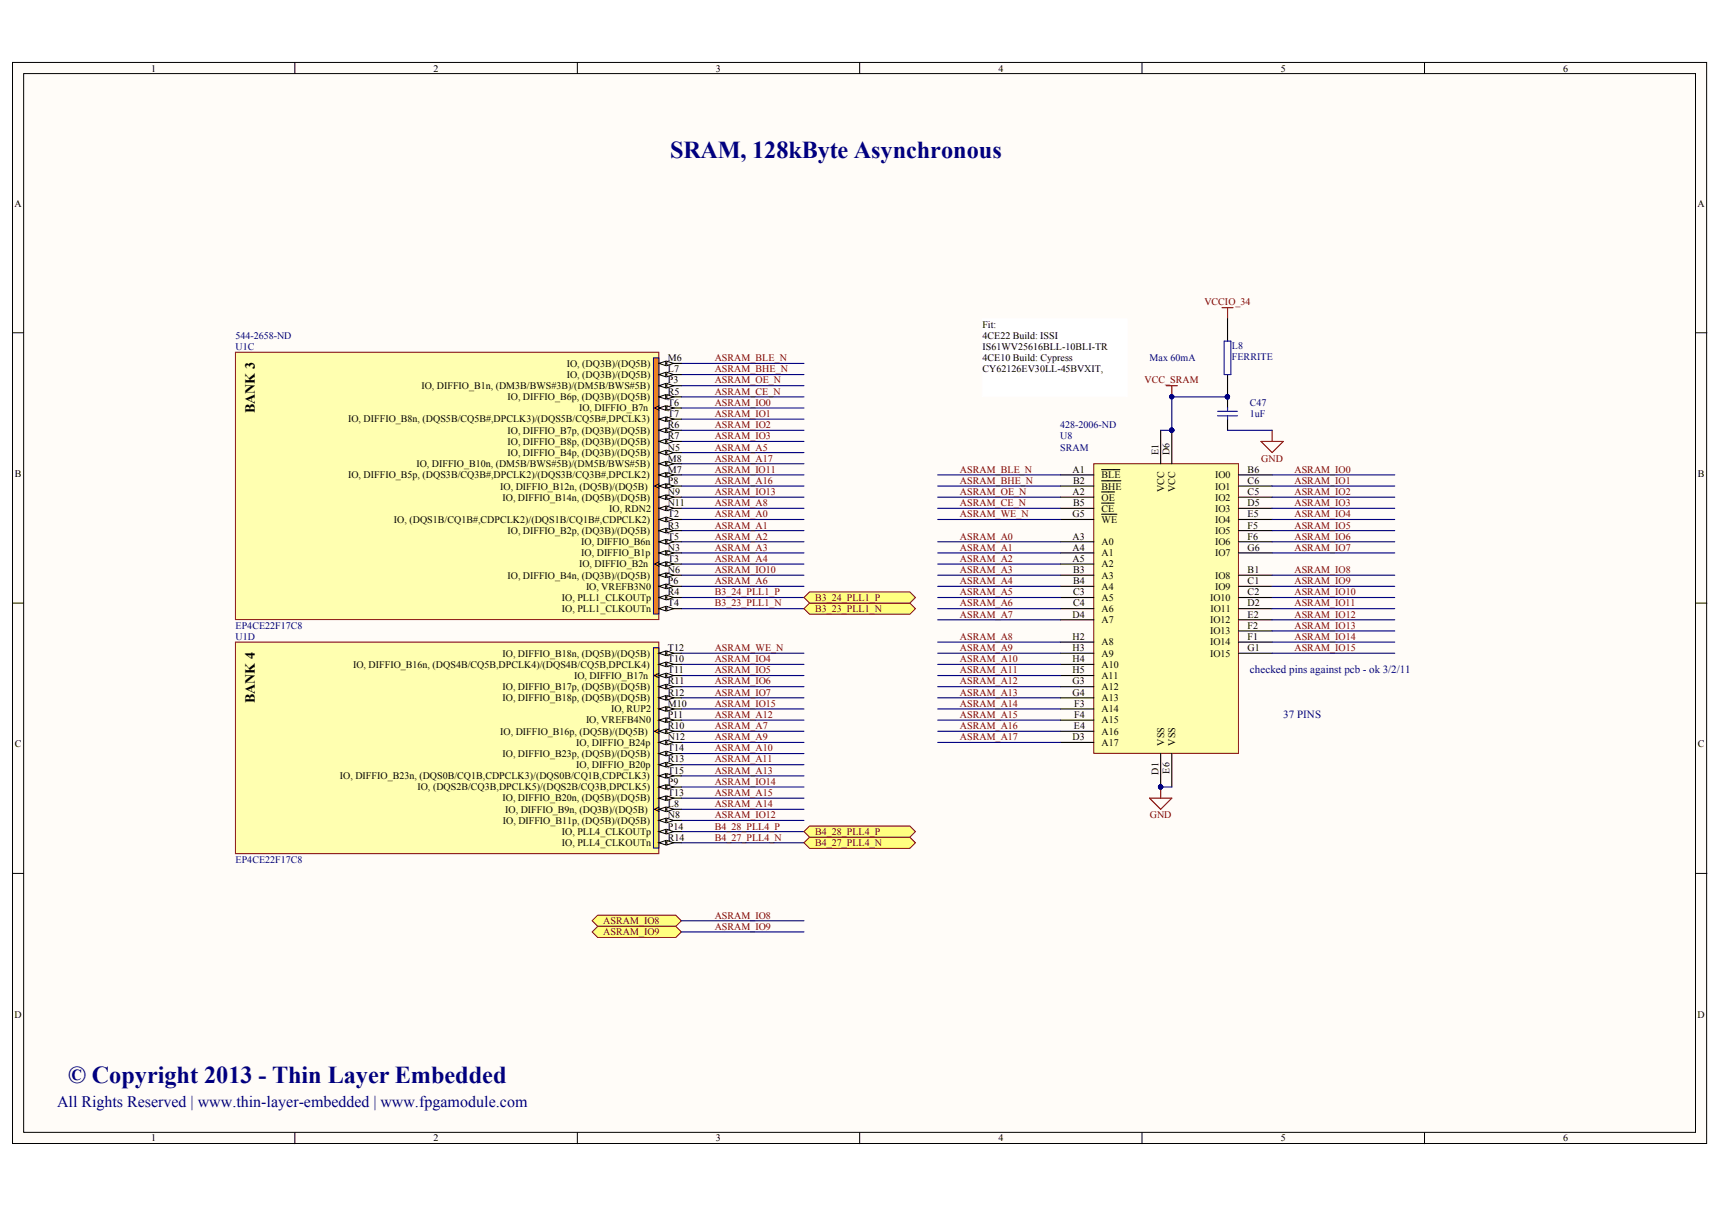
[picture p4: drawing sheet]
<svg xmlns="http://www.w3.org/2000/svg" width="291mm" height="204mm" viewBox="0 0 291 204" stroke-linecap="round" stroke-linejoin="round" font-family="sans-serif">
<defs><g id="words">
<g font-size="4.1" fill="#000080">
<text x="113.1" y="26.6">SRAM, 128kByte Asynchronous</text>
<text x="11.5" y="182.8">© Copyright 2013 - Thin Layer Embedded</text>
</g>
<text font-size="2.7" fill="#000080" x="9.6" y="186.8">All Rights Reserved | www.thin-layer-embedded | www.fpgamodule.com</text>
<g font-size="2.4">
<text x="43" y="69.8" transform="rotate(-90 43 69.8)">BANK 3</text>
<text x="43" y="118.7" transform="rotate(-90 43 118.7)">BANK 4</text>
</g>
<g font-size="1.9" fill="#000080">
<text x="211" y="113.6">checked pins against pcb - ok 3/2/11</text>
<text x="216.6" y="121.1">37 PINS</text>
</g>
<g font-size="1.7">
<text x="25.5" y="12.1">1</text>
<text x="73.2" y="12.1">2</text>
<text x="120.9" y="12.1">3</text>
<text x="168.6" y="12.1">4</text>
<text x="216.2" y="12.1">5</text>
<text x="263.9" y="12.1">6</text>
<text x="2.5" y="34.9">A</text>
<text x="286.6" y="34.9">A</text>
<text x="165.8" y="55.3">Fit:</text>
<text x="165.8" y="57.2">4CE22 Build: ISSI</text>
<text x="165.8" y="59.1">IS61WV25616BLL-10BLI-TR</text>
<text x="71.1" y="65.7">IO, DIFFIO_B1n, (DM3B/BWS#3B)/(DM5B/BWS#5B)</text>
<text x="95.7" y="61.9">IO, (DQ3B)/(DQ5B)</text>
<text x="95.7" y="63.8">IO, (DQ3B)/(DQ5B)</text>
<text x="112.7" y="61">M6</text>
<text x="112.7" y="62.9">L7</text>
<text x="112.7" y="64.7">P3</text>
<text x="165.8" y="61">4CE10 Build: Cypress</text>
<text x="165.8" y="62.9">CY62126EV30LL-45BVXIT,</text>
<text x="58.8" y="71.3">IO, DIFFIO_B8n, (DQS5B/CQ5B#,DPCLK3)/(DQS5B/CQ5B#,DPCLK3)</text>
<text x="85.7" y="67.6">IO, DIFFIO_B6p, (DQ3B)/(DQ5B)</text>
<text x="97.8" y="69.5">IO, DIFFIO_B7n</text>
<text x="112.7" y="66.6">R5</text>
<text x="112.7" y="68.5">T6</text>
<text x="112.7" y="70.4">T7</text>
<text x="85.7" y="73.2">IO, DIFFIO_B7p, (DQ3B)/(DQ5B)</text>
<text x="85.7" y="75.1">IO, DIFFIO_B8p, (DQ3B)/(DQ5B)</text>
<text x="85.7" y="77">IO, DIFFIO_B4p, (DQ3B)/(DQ5B)</text>
<text x="112.7" y="72.2">R6</text>
<text x="112.7" y="74.1">R7</text>
<text x="112.7" y="76">N5</text>
<text x="112.7" y="77.9">M8</text>
<text x="195.6" y="76.8" transform="rotate(-90 195.6 76.8)">E1</text>
<text x="197.4" y="76.8" transform="rotate(-90 197.4 76.8)">D6</text>
<text x="2.5" y="80.5">B</text>
<text x="58.8" y="80.7">IO, DIFFIO_B5p, (DQS3B/CQ3B#,DPCLK2)/(DQS3B/CQ3B#,DPCLK2)</text>
<text x="70.3" y="78.8">IO, DIFFIO_B10n, (DM5B/BWS#5B)/(DM5B/BWS#5B)</text>
<text x="84.4" y="82.6">IO, DIFFIO_B12n, (DQ5B)/(DQ5B)</text>
<text x="112.7" y="79.8">M7</text>
<text x="112.7" y="81.7">P8</text>
<text x="112.7" y="83.6">N9</text>
<text x="181.1" y="79.8">A1</text>
<text x="181.1" y="83.6">A2</text>
<text x="181.1" y="81.7">B2</text>
<text x="186" y="80.7">BLE</text>
<text x="186" y="82.6">BHE</text>
<text x="196.5" y="83.1" transform="rotate(-90 196.5 83.1)">VCC</text>
<text x="198.4" y="83.1" transform="rotate(-90 198.4 83.1)">VCC</text>
<text x="205.1" y="80.7">IO0</text>
<text x="205.1" y="82.6">IO1</text>
<text x="210.6" y="79.8">B6</text>
<text x="210.6" y="83.6">C5</text>
<text x="210.6" y="81.7">C6</text>
<text x="286.6" y="80.5">B</text>
<text x="66.5" y="88.2">IO, (DQS1B/CQ1B#,CDPCLK2)/(DQS1B/CQ1B#,CDPCLK2)</text>
<text x="84.8" y="84.5">IO, DIFFIO_B14n, (DQ5B)/(DQ5B)</text>
<text x="102.9" y="86.4">IO, RDN2</text>
<text x="112.7" y="85.4">N11</text>
<text x="112.7" y="87.3">T2</text>
<text x="112.7" y="89.2">R3</text>
<text x="181.1" y="87.3">G5</text>
<text x="181.1" y="85.4">B5</text>
<text x="186" y="84.5">OE</text>
<text x="186" y="86.4">CE</text>
<text x="186" y="88.2">WE</text>
<text x="205.1" y="84.5">IO2</text>
<text x="205.1" y="86.4">IO3</text>
<text x="205.1" y="88.2">IO4</text>
<text x="210.6" y="85.4">D5</text>
<text x="210.6" y="87.3">E5</text>
<text x="210.6" y="89.2">F5</text>
<text x="85.7" y="90.1">IO, DIFFIO_B2p, (DQ3B)/(DQ5B)</text>
<text x="97.8" y="95.8">IO, DIFFIO_B2n</text>
<text x="98.1" y="92">IO, DIFFIO_B6n</text>
<text x="98.1" y="93.9">IO, DIFFIO_B1p</text>
<text x="112.7" y="91.1">T5</text>
<text x="112.7" y="93">N3</text>
<text x="112.7" y="94.8">T3</text>
<text x="181.1" y="91.1">A3</text>
<text x="181.1" y="93">A4</text>
<text x="181.1" y="94.8">A5</text>
<text x="186" y="92">A0</text>
<text x="186" y="93.9">A1</text>
<text x="186" y="95.8">A2</text>
<text x="205.1" y="90.1">IO5</text>
<text x="205.1" y="92">IO6</text>
<text x="205.1" y="93.9">IO7</text>
<text x="210.6" y="91.1">F6</text>
<text x="210.6" y="93">G6</text>
<text x="85.7" y="97.7">IO, DIFFIO_B4n, (DQ3B)/(DQ5B)</text>
<text x="94.8" y="101.4">IO, PLL1_CLKOUTp</text>
<text x="98.9" y="99.6">IO, VREFB3N0</text>
<text x="112.7" y="96.7">N6</text>
<text x="112.7" y="98.6">P6</text>
<text x="112.7" y="100.5">R4</text>
<text x="181.1" y="96.7">B3</text>
<text x="181.1" y="98.6">B4</text>
<text x="181.1" y="100.5">C3</text>
<text x="186" y="97.7">A3</text>
<text x="186" y="99.6">A4</text>
<text x="186" y="101.4">A5</text>
<text x="204.3" y="101.4">IO10</text>
<text x="205.1" y="97.7">IO8</text>
<text x="205.1" y="99.6">IO9</text>
<text x="210.6" y="96.7">B1</text>
<text x="210.6" y="98.6">C1</text>
<text x="210.6" y="100.5">C2</text>
<text x="94.8" y="103.3">IO, PLL1_CLKOUTn</text>
<text x="112.7" y="102.4">T4</text>
<text x="181.1" y="104.3">D4</text>
<text x="181.1" y="102.4">C4</text>
<text x="186" y="103.3">A6</text>
<text x="186" y="105.2">A7</text>
<text x="204.3" y="105.2">IO12</text>
<text x="204.3" y="107.1">IO13</text>
<text x="204.4" y="103.3">IO11</text>
<text x="210.6" y="102.4">D2</text>
<text x="210.6" y="104.3">E2</text>
<text x="210.6" y="106.2">F2</text>
<text x="59.6" y="112.7">IO, DIFFIO_B16n, (DQS4B/CQ5B,DPCLK4)/(DQS4B/CQ5B,DPCLK4)</text>
<text x="84.8" y="110.8">IO, DIFFIO_B18n, (DQ5B)/(DQ5B)</text>
<text x="112.7" y="109.9">T12</text>
<text x="112.7" y="111.8">T10</text>
<text x="112.7" y="113.7">T11</text>
<text x="181.1" y="108">H2</text>
<text x="181.1" y="109.9">H3</text>
<text x="181.1" y="111.8">H4</text>
<text x="181.1" y="113.7">H5</text>
<text x="186" y="108.9">A8</text>
<text x="186" y="110.8">A9</text>
<text x="186" y="112.7">A10</text>
<text x="204.3" y="108.9">IO14</text>
<text x="204.3" y="110.8">IO15</text>
<text x="210.6" y="108">F1</text>
<text x="210.6" y="109.9">G1</text>
<text x="84.8" y="116.5">IO, DIFFIO_B17p, (DQ5B)/(DQ5B)</text>
<text x="84.8" y="118.4">IO, DIFFIO_B18p, (DQ5B)/(DQ5B)</text>
<text x="96.9" y="114.6">IO, DIFFIO_B17n</text>
<text x="112.7" y="115.5">R11</text>
<text x="112.7" y="117.4">R12</text>
<text x="112.7" y="119.3">M10</text>
<text x="181.1" y="115.5">G3</text>
<text x="181.1" y="117.4">G4</text>
<text x="181.4" y="119.3">F3</text>
<text x="186" y="116.5">A12</text>
<text x="186" y="118.4">A13</text>
<text x="186" y="114.6">A11</text>
<text x="84.4" y="124">IO, DIFFIO_B16p, (DQ5B)/(DQ5B)</text>
<text x="97.3" y="125.9">IO, DIFFIO_B24p</text>
<text x="98.9" y="122.1">IO, VREFB4N0</text>
<text x="103.2" y="120.3">IO, RUP2</text>
<text x="112.7" y="121.2">P11</text>
<text x="112.7" y="123.1">R10</text>
<text x="112.7" y="124.9">N12</text>
<text x="181.1" y="124.9">D3</text>
<text x="181.3" y="123.1">E4</text>
<text x="181.4" y="121.2">F4</text>
<text x="186" y="120.3">A14</text>
<text x="186" y="122.1">A15</text>
<text x="186" y="124">A16</text>
<text x="186" y="125.9">A17</text>
<text x="196.5" y="125.9" transform="rotate(-90 196.5 125.9)">VSS</text>
<text x="198.4" y="125.9" transform="rotate(-90 198.4 125.9)">VSS</text>
<text x="2.5" y="126.1">C</text>
<text x="57.4" y="131.5">IO, DIFFIO_B23n, (DQS0B/CQ1B,CDPCLK3)/(DQS0B/CQ1B,CDPCLK3)</text>
<text x="84.8" y="127.8">IO, DIFFIO_B23p, (DQ5B)/(DQ5B)</text>
<text x="97.3" y="129.7">IO, DIFFIO_B20p</text>
<text x="112.7" y="126.8">T14</text>
<text x="112.7" y="128.7">R13</text>
<text x="112.7" y="130.6">T15</text>
<text x="195.6" y="130.8" transform="rotate(-90 195.6 130.8)">D1</text>
<text x="197.4" y="130.6" transform="rotate(-90 197.4 130.6)">E6</text>
<text x="286.6" y="126.1">C</text>
<text x="70.5" y="133.4">IO, (DQS2B/CQ3B,DPCLK5)/(DQS2B/CQ3B,DPCLK5)</text>
<text x="84.8" y="135.3">IO, DIFFIO_B20n, (DQ5B)/(DQ5B)</text>
<text x="85.3" y="137.2">IO, DIFFIO_B9n, (DQ3B)/(DQ5B)</text>
<text x="112.7" y="132.5">P9</text>
<text x="112.7" y="134.4">T13</text>
<text x="112.7" y="136.3">L8</text>
<text x="84.9" y="139">IO, DIFFIO_B11p, (DQ5B)/(DQ5B)</text>
<text x="94.8" y="140.9">IO, PLL4_CLKOUTp</text>
<text x="94.8" y="142.8">IO, PLL4_CLKOUTn</text>
<text x="112.7" y="138.1">N8</text>
<text x="112.7" y="140">P14</text>
<text x="112.7" y="141.9">R14</text>
<text x="2.5" y="171.8">D</text>
<text x="286.6" y="171.8">D</text>
<text x="25.5" y="192.7">1</text>
<text x="73.2" y="192.7">2</text>
<text x="120.9" y="192.7">3</text>
<text x="168.6" y="192.7">4</text>
<text x="216.2" y="192.7">5</text>
<text x="263.9" y="192.7">6</text>
</g>
<g font-size="1.7" fill="#800000">
<text x="203.3" y="51.6">VCCIO_34</text>
<text x="120.6" y="61">ASRAM_BLE_N</text>
<text x="120.6" y="62.9">ASRAM_BHE_N</text>
<text x="120.6" y="64.7">ASRAM_OE_N</text>
<text x="193.2" y="64.7">VCC_SRAM</text>
<text x="120.6" y="68.5">ASRAM_IO0</text>
<text x="120.6" y="70.4">ASRAM_IO1</text>
<text x="120.6" y="66.6">ASRAM_CE_N</text>
<text x="120.6" y="76">ASRAM_A5</text>
<text x="120.6" y="72.2">ASRAM_IO2</text>
<text x="120.6" y="74.1">ASRAM_IO3</text>
<text x="120.6" y="77.9">ASRAM_A17</text>
<text x="212.9" y="77.9">GND</text>
<text x="120.6" y="79.8">ASRAM_IO11</text>
<text x="120.6" y="83.6">ASRAM_IO13</text>
<text x="120.6" y="81.7">ASRAM_A16</text>
<text x="162" y="79.8">ASRAM_BLE_N</text>
<text x="162" y="81.7">ASRAM_BHE_N</text>
<text x="162" y="83.6">ASRAM_OE_N</text>
<text x="218.5" y="79.8">ASRAM_IO0</text>
<text x="218.5" y="81.7">ASRAM_IO1</text>
<text x="218.5" y="83.6">ASRAM_IO2</text>
<text x="120.6" y="87.3">ASRAM_A0</text>
<text x="120.6" y="85.4">ASRAM_A8</text>
<text x="120.6" y="89.2">ASRAM_A1</text>
<text x="162" y="85.4">ASRAM_CE_N</text>
<text x="162" y="87.3">ASRAM_WE_N</text>
<text x="218.5" y="85.4">ASRAM_IO3</text>
<text x="218.5" y="87.3">ASRAM_IO4</text>
<text x="218.5" y="89.2">ASRAM_IO5</text>
<text x="120.6" y="91.1">ASRAM_A2</text>
<text x="120.6" y="93">ASRAM_A3</text>
<text x="120.6" y="94.8">ASRAM_A4</text>
<text x="162" y="91.1">ASRAM_A0</text>
<text x="162" y="93">ASRAM_A1</text>
<text x="162" y="94.8">ASRAM_A2</text>
<text x="218.5" y="91.1">ASRAM_IO6</text>
<text x="218.5" y="93">ASRAM_IO7</text>
<text x="120.6" y="98.6">ASRAM_A6</text>
<text x="120.6" y="96.7">ASRAM_IO10</text>
<text x="120.6" y="100.5">B3_24_PLL1_P</text>
<text x="137.6" y="101.4">B3_24_PLL1_P</text>
<text x="162" y="96.7">ASRAM_A3</text>
<text x="162" y="98.6">ASRAM_A4</text>
<text x="162" y="100.5">ASRAM_A5</text>
<text x="218.5" y="96.7">ASRAM_IO8</text>
<text x="218.5" y="98.6">ASRAM_IO9</text>
<text x="218.5" y="100.5">ASRAM_IO10</text>
<text x="120.6" y="102.4">B3_23_PLL1_N</text>
<text x="137.6" y="103.3">B3_23_PLL1_N</text>
<text x="162" y="102.4">ASRAM_A6</text>
<text x="162" y="104.3">ASRAM_A7</text>
<text x="218.5" y="102.4">ASRAM_IO11</text>
<text x="218.5" y="104.3">ASRAM_IO12</text>
<text x="218.5" y="106.2">ASRAM_IO13</text>
<text x="120.6" y="109.9">ASRAM_WE_N</text>
<text x="120.6" y="113.7">ASRAM_IO5</text>
<text x="120.6" y="111.8">ASRAM_IO4</text>
<text x="162" y="108">ASRAM_A8</text>
<text x="162" y="109.9">ASRAM_A9</text>
<text x="162" y="111.8">ASRAM_A10</text>
<text x="162" y="113.7">ASRAM_A11</text>
<text x="218.5" y="108">ASRAM_IO14</text>
<text x="218.5" y="109.9">ASRAM_IO15</text>
<text x="120.6" y="117.4">ASRAM_IO7</text>
<text x="120.6" y="119.3">ASRAM_IO15</text>
<text x="120.6" y="115.5">ASRAM_IO6</text>
<text x="162" y="115.5">ASRAM_A12</text>
<text x="162" y="117.4">ASRAM_A13</text>
<text x="162" y="119.3">ASRAM_A14</text>
<text x="120.6" y="123.1">ASRAM_A7</text>
<text x="120.6" y="121.2">ASRAM_A12</text>
<text x="120.6" y="124.9">ASRAM_A9</text>
<text x="162" y="121.2">ASRAM_A15</text>
<text x="162" y="123.1">ASRAM_A16</text>
<text x="162" y="124.9">ASRAM_A17</text>
<text x="120.6" y="128.7">ASRAM_A11</text>
<text x="120.6" y="126.8">ASRAM_A10</text>
<text x="120.6" y="130.6">ASRAM_A13</text>
<text x="120.6" y="136.3">ASRAM_A14</text>
<text x="120.6" y="134.4">ASRAM_A15</text>
<text x="120.6" y="132.5">ASRAM_IO14</text>
<text x="120.6" y="138.1">ASRAM_IO12</text>
<text x="120.6" y="140">B4_28_PLL4_P</text>
<text x="120.6" y="141.9">B4_27_PLL4_N</text>
<text x="137.6" y="142.8">B4_27_PLL4_N</text>
<text x="137.6" y="140.9">B4_28_PLL4_P</text>
<text x="194.1" y="138.1">GND</text>
<text x="101.9" y="156">ASRAM_IO8</text>
<text x="120.6" y="155.1">ASRAM_IO8</text>
<text x="101.9" y="157.9">ASRAM_IO9</text>
<text x="120.6" y="157">ASRAM_IO9</text>
</g>
<g font-size="1.7" fill="#000080">
<text x="39.8" y="57.2">544-2658-ND</text>
<text x="39.8" y="59.1">U1C</text>
<text x="208" y="58.9">L8</text>
<text x="194.1" y="61">Max 60mA</text>
<text x="208" y="60.8">FERRITE</text>
<text x="211" y="68.5">C47</text>
<text x="211" y="70.4">1uF</text>
<text x="179" y="72.2">428-2006-ND</text>
<text x="179" y="74.1">U8</text>
<text x="179" y="76">SRAM</text>
<text x="39.8" y="106.2">EP4CE22F17C8</text>
<text x="39.8" y="108">U1D</text>
<text x="39.8" y="145.6">EP4CE22F17C8</text>
</g>
</g></defs>
<g fill="#fffcf8" stroke="#000" stroke-width=".17">
<path d="M2.1 10.5h286v182.5h-286z"/>
<path d="M4 12.4h282.2v178.7h-282.2z"/>
</g>
<g fill="none" stroke="#000" stroke-width=".17">
<path d="M49.8 10.5v1.9M97.5 10.5v1.9M145.1 10.5v1.9M192.8 10.5v1.9M240.5 10.5v1.9M2.1 56.2h1.9M286.3 56.2h1.8M2.1 101.8h1.9M286.3 101.8h1.8M2.1 147.4h1.9M286.3 147.4h1.8M49.8 191.2v1.9"/>
<path d="M97.5 191.2v1.9M145.1 191.2v1.9M192.8 191.2v1.9M240.5 191.2v1.9"/>
</g>
<path d="M184.6 78.3h24.5v48.9h-24.5z" fill="#ffffb0" stroke="#800000" stroke-width=".17"/>
<g fill="none" stroke="#000" stroke-width=".19">
<path d="M186 79.3h3.1M195.9 72.6v5.7M197.8 72.6v5.7M207.2 67v1.9M207.2 70.8v1.8M179 80.2h5.6M179 83.9h5.6M179 91.4h5.6M179 93.3h5.6M179 95.2h5.6M179 97.1h5.6M179 82h5.6"/>
<path d="M179 99h5.6M179 85.8h5.6M179 87.7h5.6M186 83h2.2M186 81.2h3.2M186 84.9h2.1M186 86.8h2.5M209.1 80.2h5.7M209.1 83.9h5.7M209.1 91.4h5.7M209.1 93.3h5.7M209.1 97.1h5.7"/>
<path d="M209.1 82h5.7M209.1 99h5.7M209.1 85.8h5.7M209.1 87.7h5.7M209.1 89.6h5.7M179 100.9h5.6M179 102.7h5.6M179 104.6h5.6M179 108.4h5.6M179 119.7h5.6M179 110.3h5.6M179 115.9h5.6"/>
<path d="M179 117.8h5.6M179 112.1h5.6M179 114h5.6M209.1 100.9h5.7M209.1 102.7h5.7M209.1 104.6h5.7M209.1 108.4h5.7M209.1 106.5h5.7M209.1 110.3h5.7M179 121.6h5.6M179 123.4h5.6M179 125.3h5.6"/>
<path d="M195.9 127.2v5.6M197.8 127.2v5.6"/>
</g>
<g fill="#000080" stroke="#000080" stroke-width=".17">
<circle cx="195.9" cy="132.8" r=".36"/>
<circle cx="197.8" cy="72.6" r=".36"/>
<circle cx="207.2" cy="67" r=".36"/>
</g>
<g fill="none" stroke="#000080" stroke-width=".19">
<path d="M115 61.3h20.7M115 63.2h20.7M115 65.1h20.7M115 67h20.7M115 68.9h20.7M115 70.8h20.7M115 72.6h20.7M115 74.5h20.7M115 76.4h20.7M115 78.3h20.7M207.2 72.6h7.6M115 80.2h20.7"/>
<path d="M115 82h20.7M115 83.9h20.7M115 85.8h20.7M115 87.7h20.7M115 91.4h20.7M115 93.3h20.7M115 95.2h20.7M115 97.1h20.7M115 99h20.7M115 89.6h20.7M158.3 80.2h20.7M158.3 82h20.7"/>
<path d="M158.3 83.9h20.7M158.3 85.8h20.7M158.3 87.7h20.7M158.3 91.4h20.7M158.3 93.3h20.7M158.3 95.2h20.7M158.3 97.1h20.7M158.3 99h20.7M214.8 80.2h20.7M214.8 82h20.7M214.8 83.9h20.7M214.8 85.8h20.7"/>
<path d="M214.8 87.7h20.7M214.8 91.4h20.7M214.8 93.3h20.7M214.8 97.1h20.7M214.8 99h20.7M214.8 89.6h20.7M115 100.9h20.7M115 102.7h20.7M115 110.3h20.7M115 112.1h20.7M115 114h20.7M115 115.9h20.7"/>
<path d="M115 117.8h20.7M115 119.7h20.7M158.3 100.9h20.7M158.3 102.7h20.7M158.3 104.6h20.7M158.3 108.4h20.7M158.3 110.3h20.7M158.3 112.1h20.7M158.3 114h20.7M158.3 115.9h20.7M158.3 117.8h20.7M158.3 119.7h20.7"/>
<path d="M214.8 100.9h20.7M214.8 102.7h20.7M214.8 104.6h20.7M214.8 108.4h20.7M214.8 110.3h20.7M214.8 106.5h20.7M115 121.6h20.7M115 132.8h20.7M115 123.4h20.7M115 125.3h20.7M115 127.2h20.7M115 129.1h20.7"/>
<path d="M115 131h20.7M115 134.7h20.7M115 136.6h20.7M115 138.5h20.7M158.3 121.6h20.7M195.9 132.8h1.9M115 140.4h20.7M115 142.3h20.7"/>
</g>
<path d="M212.9 74.5h3.7l-1.8 1.9zM214.8 72.6v1.9M194.1 134.7h3.7l-1.9 1.9zM195.9 132.8v1.9" fill="none" stroke="#800000" stroke-width=".19"/>
<path d="M205.5 70.2h3.4M205.5 69.4h3.4M207.2 68.9v.5M207.2 70.2v.6" fill="none" stroke="#00f" stroke-width=".19"/>
<path d="M39.7 59.5h71.5v45.1h-71.5z" fill="#ffffb0" stroke="#800000" stroke-width=".17"/>
<path d="M110.3 60.4h.9v43.2h-.9z" fill="#fd8300" stroke="#000080" stroke-width=".17"/>
<path d="M111.3 61.3h3.7" fill="none" stroke="#000" stroke-width=".19"/>
<g fill="#fffcf8" stroke="#000" stroke-width=".17">
<path d="M111.3 61.3l1.1-.3v.7z"/>
<path d="M112.6 61l1.1 .3-1.1 .4z"/>
</g>
<path d="M111.3 63.2h3.7" fill="none" stroke="#000" stroke-width=".19"/>
<g fill="#fffcf8" stroke="#000" stroke-width=".17">
<path d="M111.3 63.2l1.1-.4v.8z"/>
<path d="M112.6 62.8l1.1 .4-1.1 .4z"/>
</g>
<path d="M111.3 65.1h3.7" fill="none" stroke="#000" stroke-width=".19"/>
<g fill="#fffcf8" stroke="#000" stroke-width=".17">
<path d="M111.3 65.1l1.1-.4v.8z"/>
<path d="M112.6 64.7l1.1 .4-1.1 .4z"/>
</g>
<path d="M111.3 67h3.7" fill="none" stroke="#000" stroke-width=".19"/>
<g fill="#fffcf8" stroke="#000" stroke-width=".17">
<path d="M111.3 67l1.1-.4v.8z"/>
<path d="M112.6 66.6l1.1 .4-1.1 .4z"/>
</g>
<path d="M111.3 68.9h3.7" fill="none" stroke="#000" stroke-width=".19"/>
<path d="M111.3 68.5l-.8 .4 .8 .3" fill="none" stroke="#000" stroke-width=".17"/>
<g fill="#fffcf8" stroke="#000" stroke-width=".17">
<path d="M111.3 68.9l1.1-.4v.7z"/>
<path d="M112.6 68.5l1.1 .4-1.1 .3z"/>
</g>
<path d="M111.3 70.8h3.7" fill="none" stroke="#000" stroke-width=".19"/>
<g fill="#fffcf8" stroke="#000" stroke-width=".17">
<path d="M111.3 70.8l1.1-.4v.7z"/>
<path d="M112.6 70.4l1.1 .4-1.1 .3z"/>
</g>
<path d="M111.3 72.6h3.7" fill="none" stroke="#000" stroke-width=".19"/>
<g fill="#fffcf8" stroke="#000" stroke-width=".17">
<path d="M111.3 72.6l1.1-.3v.7z"/>
<path d="M112.6 72.3l1.1 .3-1.1 .4z"/>
</g>
<path d="M111.3 74.5h3.7" fill="none" stroke="#000" stroke-width=".19"/>
<g fill="#fffcf8" stroke="#000" stroke-width=".17">
<path d="M111.3 74.5l1.1-.4v.8z"/>
<path d="M112.6 74.1l1.1 .4-1.1 .4z"/>
</g>
<path d="M111.3 76.4h3.7" fill="none" stroke="#000" stroke-width=".19"/>
<g fill="#fffcf8" stroke="#000" stroke-width=".17">
<path d="M111.3 76.4l1.1-.4v.8z"/>
<path d="M112.6 76l1.1 .4-1.1 .4z"/>
</g>
<path d="M111.3 78.3h3.7" fill="none" stroke="#000" stroke-width=".19"/>
<g fill="#fffcf8" stroke="#000" stroke-width=".17">
<path d="M111.3 78.3l1.1-.4v.8z"/>
<path d="M112.6 77.9l1.1 .4-1.1 .4z"/>
</g>
<path d="M111.3 80.2h3.7" fill="none" stroke="#000" stroke-width=".19"/>
<g fill="#fffcf8" stroke="#000" stroke-width=".17">
<path d="M111.3 80.2l1.1-.4v.7z"/>
<path d="M112.6 79.8l1.1 .4-1.1 .3z"/>
</g>
<path d="M111.3 82h3.7" fill="none" stroke="#000" stroke-width=".19"/>
<path d="M111.3 81.7l-.8 .3 .8 .4" fill="none" stroke="#000" stroke-width=".17"/>
<g fill="#fffcf8" stroke="#000" stroke-width=".17">
<path d="M111.3 82l1.1-.3v.7z"/>
<path d="M112.6 81.7l1.1 .3-1.1 .4z"/>
</g>
<path d="M111.3 83.9h3.7" fill="none" stroke="#000" stroke-width=".19"/>
<g fill="#fffcf8" stroke="#000" stroke-width=".17">
<path d="M111.3 83.9l1.1-.4v.8z"/>
<path d="M112.6 83.5l1.1 .4-1.1 .4z"/>
</g>
<path d="M111.3 85.8h3.7" fill="none" stroke="#000" stroke-width=".19"/>
<g fill="#fffcf8" stroke="#000" stroke-width=".17">
<path d="M111.3 85.8l1.1-.4v.8z"/>
<path d="M112.6 85.4l1.1 .4-1.1 .4z"/>
</g>
<path d="M111.3 87.7h3.7" fill="none" stroke="#000" stroke-width=".19"/>
<g fill="#fffcf8" stroke="#000" stroke-width=".17">
<path d="M111.3 87.7l1.1-.4v.8z"/>
<path d="M112.6 87.3l1.1 .4-1.1 .4z"/>
</g>
<path d="M111.3 89.6h3.7" fill="none" stroke="#000" stroke-width=".19"/>
<g fill="#fffcf8" stroke="#000" stroke-width=".17">
<path d="M111.3 89.6l1.1-.4v.7z"/>
<path d="M112.6 89.2l1.1 .4-1.1 .3z"/>
</g>
<path d="M111.3 91.4h3.7" fill="none" stroke="#000" stroke-width=".19"/>
<g fill="#fffcf8" stroke="#000" stroke-width=".17">
<path d="M111.3 91.4l1.1-.3v.7z"/>
<path d="M112.6 91.1l1.1 .3-1.1 .4z"/>
</g>
<path d="M111.3 93.3h3.7" fill="none" stroke="#000" stroke-width=".19"/>
<g fill="#fffcf8" stroke="#000" stroke-width=".17">
<path d="M111.3 93.3l1.1-.3v.7z"/>
<path d="M112.6 93l1.1 .3-1.1 .4z"/>
</g>
<path d="M111.3 95.2h3.7" fill="none" stroke="#000" stroke-width=".19"/>
<path d="M111.3 94.8l-.8 .4 .8 .4" fill="none" stroke="#000" stroke-width=".17"/>
<g fill="#fffcf8" stroke="#000" stroke-width=".17">
<path d="M111.3 95.2l1.1-.4v.8z"/>
<path d="M112.6 94.8l1.1 .4-1.1 .4z"/>
</g>
<path d="M111.3 97.1h3.7" fill="none" stroke="#000" stroke-width=".19"/>
<g fill="#fffcf8" stroke="#000" stroke-width=".17">
<path d="M111.3 97.1l1.1-.4v.8z"/>
<path d="M112.6 96.7l1.1 .4-1.1 .4z"/>
</g>
<path d="M111.3 99h3.7" fill="none" stroke="#000" stroke-width=".19"/>
<g fill="#fffcf8" stroke="#000" stroke-width=".17">
<path d="M111.3 99l1.1-.4v.8z"/>
<path d="M112.6 98.6l1.1 .4-1.1 .4z"/>
</g>
<path d="M111.3 100.9h3.7" fill="none" stroke="#000" stroke-width=".19"/>
<g fill="#fffcf8" stroke="#000" stroke-width=".17">
<path d="M111.3 100.9l1.1-.4v.7z"/>
<path d="M112.6 100.5l1.1 .4-1.1 .3z"/>
</g>
<path d="M111.3 102.7h3.7" fill="none" stroke="#000" stroke-width=".19"/>
<g fill="#fffcf8" stroke="#000" stroke-width=".17">
<path d="M111.3 102.7l1.1-.3v.7z"/>
<path d="M112.6 102.4l1.1 .3-1.1 .4z"/>
</g>
<path d="M39.7 108.4h71.5v35.7h-71.5z" fill="#ffffb0" stroke="#800000" stroke-width=".17"/>
<path d="M110.3 109.3h.9v33.9h-.9z" fill="#fe0" stroke="#000080" stroke-width=".17"/>
<path d="M111.3 110.3h3.7" fill="none" stroke="#000" stroke-width=".19"/>
<g fill="#fffcf8" stroke="#000" stroke-width=".17">
<path d="M111.3 110.3l1.1-.4v.7z"/>
<path d="M112.6 109.9l1.1 .4-1.1 .3z"/>
</g>
<path d="M111.3 112.1h3.7" fill="none" stroke="#000" stroke-width=".19"/>
<g fill="#fffcf8" stroke="#000" stroke-width=".17">
<path d="M111.3 112.1l1.1-.3v.7z"/>
<path d="M112.6 111.8l1.1 .3-1.1 .4z"/>
</g>
<path d="M111.3 114h3.7" fill="none" stroke="#000" stroke-width=".19"/>
<path d="M111.3 113.7l-.8 .3 .8 .4" fill="none" stroke="#000" stroke-width=".17"/>
<g fill="#fffcf8" stroke="#000" stroke-width=".17">
<path d="M111.3 114l1.1-.3v.7z"/>
<path d="M112.6 113.7l1.1 .3-1.1 .4z"/>
</g>
<path d="M111.3 115.9h3.7" fill="none" stroke="#000" stroke-width=".19"/>
<g fill="#fffcf8" stroke="#000" stroke-width=".17">
<path d="M111.3 115.9l1.1-.4v.8z"/>
<path d="M112.6 115.5l1.1 .4-1.1 .4z"/>
</g>
<path d="M111.3 117.8h3.7" fill="none" stroke="#000" stroke-width=".19"/>
<g fill="#fffcf8" stroke="#000" stroke-width=".17">
<path d="M111.3 117.8l1.1-.4v.8z"/>
<path d="M112.6 117.4l1.1 .4-1.1 .4z"/>
</g>
<path d="M111.3 119.7h3.7" fill="none" stroke="#000" stroke-width=".19"/>
<g fill="#fffcf8" stroke="#000" stroke-width=".17">
<path d="M111.3 119.7l1.1-.4v.7z"/>
<path d="M112.6 119.3l1.1 .4-1.1 .3z"/>
</g>
<path d="M111.3 121.6h3.7" fill="none" stroke="#000" stroke-width=".19"/>
<g fill="#fffcf8" stroke="#000" stroke-width=".17">
<path d="M111.3 121.6l1.1-.4v.7z"/>
<path d="M112.6 121.2l1.1 .4-1.1 .3z"/>
</g>
<path d="M111.3 123.4h3.7" fill="none" stroke="#000" stroke-width=".19"/>
<path d="M111.3 123.1l-.8 .3 .8 .4" fill="none" stroke="#000" stroke-width=".17"/>
<g fill="#fffcf8" stroke="#000" stroke-width=".17">
<path d="M111.3 123.4l1.1-.3v.7z"/>
<path d="M112.6 123.1l1.1 .3-1.1 .4z"/>
</g>
<path d="M111.3 125.3h3.7" fill="none" stroke="#000" stroke-width=".19"/>
<g fill="#fffcf8" stroke="#000" stroke-width=".17">
<path d="M111.3 125.3l1.1-.4v.8z"/>
<path d="M112.6 124.9l1.1 .4-1.1 .4z"/>
</g>
<path d="M111.3 127.2h3.7" fill="none" stroke="#000" stroke-width=".19"/>
<g fill="#fffcf8" stroke="#000" stroke-width=".17">
<path d="M111.3 127.2l1.1-.4v.8z"/>
<path d="M112.6 126.8l1.1 .4-1.1 .4z"/>
</g>
<path d="M111.3 129.1h3.7" fill="none" stroke="#000" stroke-width=".19"/>
<g fill="#fffcf8" stroke="#000" stroke-width=".17">
<path d="M111.3 129.1l1.1-.4v.8z"/>
<path d="M112.6 128.7l1.1 .4-1.1 .4z"/>
</g>
<path d="M111.3 131h3.7" fill="none" stroke="#000" stroke-width=".19"/>
<g fill="#fffcf8" stroke="#000" stroke-width=".17">
<path d="M111.3 131l1.1-.4v.7z"/>
<path d="M112.6 130.6l1.1 .4-1.1 .3z"/>
</g>
<path d="M111.3 132.8h3.7" fill="none" stroke="#000" stroke-width=".19"/>
<g fill="#fffcf8" stroke="#000" stroke-width=".17">
<path d="M111.3 132.8l1.1-.3v.7z"/>
<path d="M112.6 132.5l1.1 .3-1.1 .4z"/>
</g>
<path d="M111.3 134.7h3.7" fill="none" stroke="#000" stroke-width=".19"/>
<g fill="#fffcf8" stroke="#000" stroke-width=".17">
<path d="M111.3 134.7l1.1-.4v.8z"/>
<path d="M112.6 134.3l1.1 .4-1.1 .4z"/>
</g>
<path d="M111.3 136.6h3.7" fill="none" stroke="#000" stroke-width=".19"/>
<path d="M111.3 136.2l-.8 .4 .8 .4" fill="none" stroke="#000" stroke-width=".17"/>
<g fill="#fffcf8" stroke="#000" stroke-width=".17">
<path d="M111.3 136.6l1.1-.4v.8z"/>
<path d="M112.6 136.2l1.1 .4-1.1 .4z"/>
</g>
<path d="M111.3 138.5h3.7" fill="none" stroke="#000" stroke-width=".19"/>
<g fill="#fffcf8" stroke="#000" stroke-width=".17">
<path d="M111.3 138.5l1.1-.4v.8z"/>
<path d="M112.6 138.1l1.1 .4-1.1 .4z"/>
</g>
<path d="M111.3 140.4h3.7" fill="none" stroke="#000" stroke-width=".19"/>
<g fill="#fffcf8" stroke="#000" stroke-width=".17">
<path d="M111.3 140.4l1.1-.4v.7z"/>
<path d="M112.6 140l1.1 .4-1.1 .3z"/>
</g>
<path d="M111.3 142.3h3.7" fill="none" stroke="#000" stroke-width=".19"/>
<g fill="#fffcf8" stroke="#000" stroke-width=".17">
<path d="M111.3 142.3l1.1-.4v.7z"/>
<path d="M112.6 141.9l1.1 .4-1.1 .3z"/>
</g>
<g fill="#ffff80" stroke="#800000" stroke-width=".17">
<path d="M135.7 142.3l1-1h16.9l.9 1-.9 .9h-16.9z" fill-rule="evenodd"/>
<path d="M135.7 140.4l1-1h16.9l.9 1-.9 .9h-16.9z" fill-rule="evenodd"/>
<path d="M135.7 102.7l1-.9h16.9l.9 .9-.9 1h-16.9z" fill-rule="evenodd"/>
<path d="M135.7 100.9l1-1h16.9l.9 1-.9 .9h-16.9z" fill-rule="evenodd"/>
</g>
<path d="M207.2 67h-9.4v5.6h-1.9M158.3 123.4h20.7M158.3 125.3h20.7" fill="none" stroke="#000080" stroke-width=".19"/>
<g fill="#000080" stroke="#000080" stroke-width=".17">
<circle cx="197.8" cy="72.6" r=".36"/>
<circle cx="197.8" cy="67" r=".36"/>
<circle cx="207.2" cy="67" r=".36"/>
</g>
<path d="M206.3 51.9h1.9M207.2 51.9v1.9M196.9 65.1h1.9M197.8 65.1v1.9" fill="none" stroke="#800000" stroke-width=".19"/>
<path d="M207.2 53.8v3.8M207.2 63.2v3.8" fill="none" stroke="#000" stroke-width=".19"/>
<path d="M206.7 57.6h1.1v5.6h-1.1z" fill="none" stroke="#00f" stroke-width=".19"/>
<path d="M165.8 53.8h24.5v13.2h-24.5z" fill="#fff" stroke="#fff" stroke-width=".17"/>
<g fill="#ffff80" stroke="#800000" stroke-width=".17">
<path d="M100 155.4l.9-.9h13.2l.9 .9-.9 1h-13.2z" fill-rule="evenodd"/>
<path d="M100 157.3l.9-.9h13.2l.9 .9-.9 .9h-13.2z" fill-rule="evenodd"/>
</g>
<path d="M115 155.4h20.7M115 157.3h20.7" fill="none" stroke="#000080" stroke-width=".19"/>
<use href="#words"/>
</svg>
